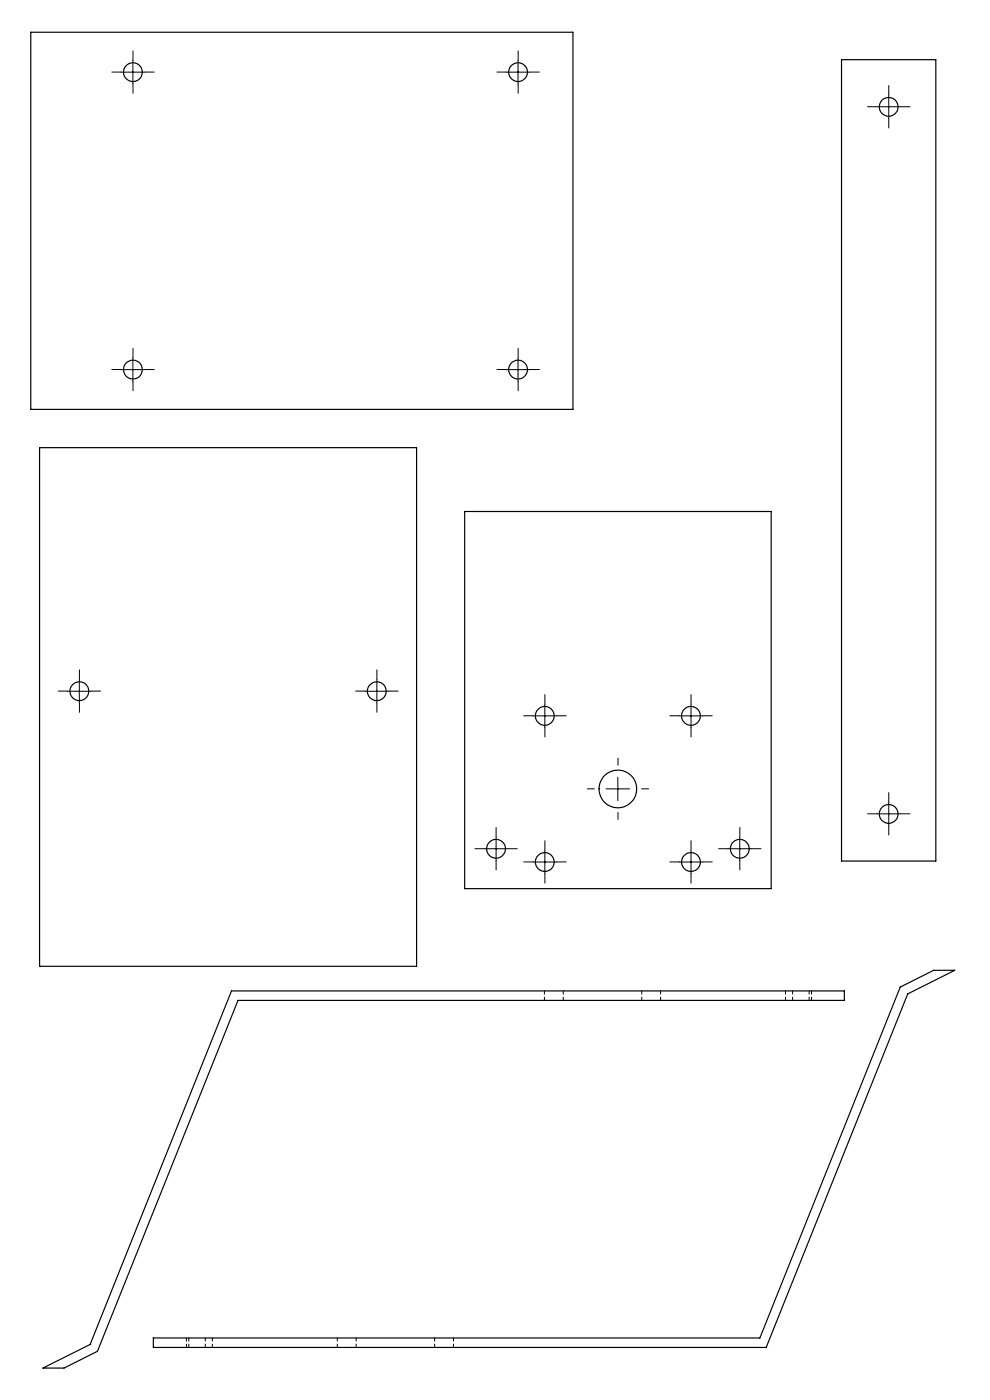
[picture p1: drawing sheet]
<svg xmlns="http://www.w3.org/2000/svg" width="210mm" height="297mm" viewBox="0 0 210 297" stroke-linecap="round" stroke-linejoin="round" font-family="sans-serif">
<g fill="none" stroke="#000" stroke-width=".21" stroke-dasharray="30.5 1.3 1.3 1.3">
<path d="M25.7 15.3h-2M28.2 12.8v-2M28.2 17.8v2M30.7 15.3h2M107.4 15.3h-2M109.9 12.8v-2M109.9 17.8v2M112.4 15.3h2M186 22.6h-2M188.5 25.1v2M188.5 20.1v-2M191 22.6h2"/>
<path d="M25.7 78.4h-2M28.2 75.9v-2M30.7 78.4h2M107.4 78.4h-2M109.9 75.9v-2M112.4 78.4h2M28.2 80.9v2M109.9 80.9v2M14.3 146.6h-2M16.8 144.1v-2M16.8 149.1v2M19.3 146.6h2"/>
<path d="M77.4 146.6h-2M79.9 144.1v-2M79.9 149.1v2M82.4 146.6h2M113.1 151.9h-2M115.6 149.4v-2M115.6 154.4v1.9M118.1 151.9h2M144.1 151.9h-2M146.6 149.4v-2M146.6 154.4v1.9M149.1 151.9h2"/>
<path d="M105.2 177.6v-2M126.1 167.4h-1.5M131.1 162.4v-1.5M131.1 172.4v1.5M136.1 167.4h1.5M156.9 177.6v-2M186 172.6h-2M188.5 175.1v2M188.5 170.1v-2M191 172.6h2M102.7 180.1h-2M105.2 182.6v1.9"/>
<path d="M107.7 180.1h2M113.1 182.9h-2M115.6 180.4v-2M115.6 185.4v1.9M118.1 182.9h2M144.1 182.9h-2M146.6 180.4v-2M146.6 185.4v1.9M149.1 182.9h2M154.4 180.1h-2M156.9 182.6v1.9M159.4 180.1h2"/>
</g>
<g fill="none" stroke="#000" stroke-width=".21">
<path d="M25.7 15.3h5M28.2 12.8v5M107.4 15.3h5M109.9 12.8v5M186 22.6h5M188.5 20.2v4.9M25.7 78.4h5M28.2 75.9v5M107.4 78.4h5M109.9 75.9v5M14.3 146.6h5M16.8 144.1v5"/>
<path d="M77.4 146.6h5M79.9 144.1v5M113.1 151.9h5M115.6 149.4v5M144.1 151.9h5M146.6 149.4v5M105.2 177.6v5M128.6 167.4h5M131.1 164.9v5M156.9 177.6v5M186 172.6h5M188.5 170.2v5"/>
<path d="M102.7 180.1h5M113.1 182.9h5M115.6 180.4v5M144.1 182.9h5M146.6 180.4v5M154.4 180.1h5"/>
</g>
<g fill="none" stroke="#000" stroke-width=".25">
<path d="M6.5 6.8h115v80.1h-115zM178.5 12.7h20v170h-20zM8.4 95h80v110h-80zM98.6 108.5h65v80h-65zM49.1 210.2h130v2h-128.6l-29.8 74.5-7.1 3.5h-4.5l10-5zM32.5 283.8h128.7l29.8-74.4 7-3.6h4.5l-10 5.1-30 75h-130z"/>
<circle cx="28.2" cy="15.3" r="1.99"/>
<circle cx="109.9" cy="15.3" r="1.99"/>
<circle cx="188.5" cy="22.7" r="2"/>
<circle cx="28.2" cy="78.4" r="1.99"/>
<circle cx="109.9" cy="78.4" r="1.99"/>
<circle cx="16.8" cy="146.6" r="2"/>
<circle cx="79.9" cy="146.6" r="1.99"/>
<circle cx="115.6" cy="151.9" r="2"/>
<circle cx="146.6" cy="151.9" r="2"/>
<circle cx="131.1" cy="167.4" r="4"/>
<circle cx="188.5" cy="172.7" r="2"/>
<circle cx="105.2" cy="180.1" r="2"/>
<circle cx="115.6" cy="182.9" r="2"/>
<circle cx="146.6" cy="182.9" r="2"/>
<circle cx="156.9" cy="180.1" r="2"/>
</g>
<g fill="none" stroke="#000" stroke-width=".21" stroke-dasharray="1.3 .6" stroke-dashoffset=".6">
<path d="M115.5 210.2v2M119.5 212.2v-2M136.1 210.2v2M140.1 212.2v-2M166.6 210.2v2M168.1 210.2v2M171.6 212.2v-2M172.1 212.2v-2M39.5 283.8v2M40 283.8v2M43.5 285.8v-2M45 285.8v-2"/>
<path d="M71.5 283.8v2M75.5 285.8v-2M92.2 283.8v2M96.2 285.8v-2"/>
</g>
</svg>
